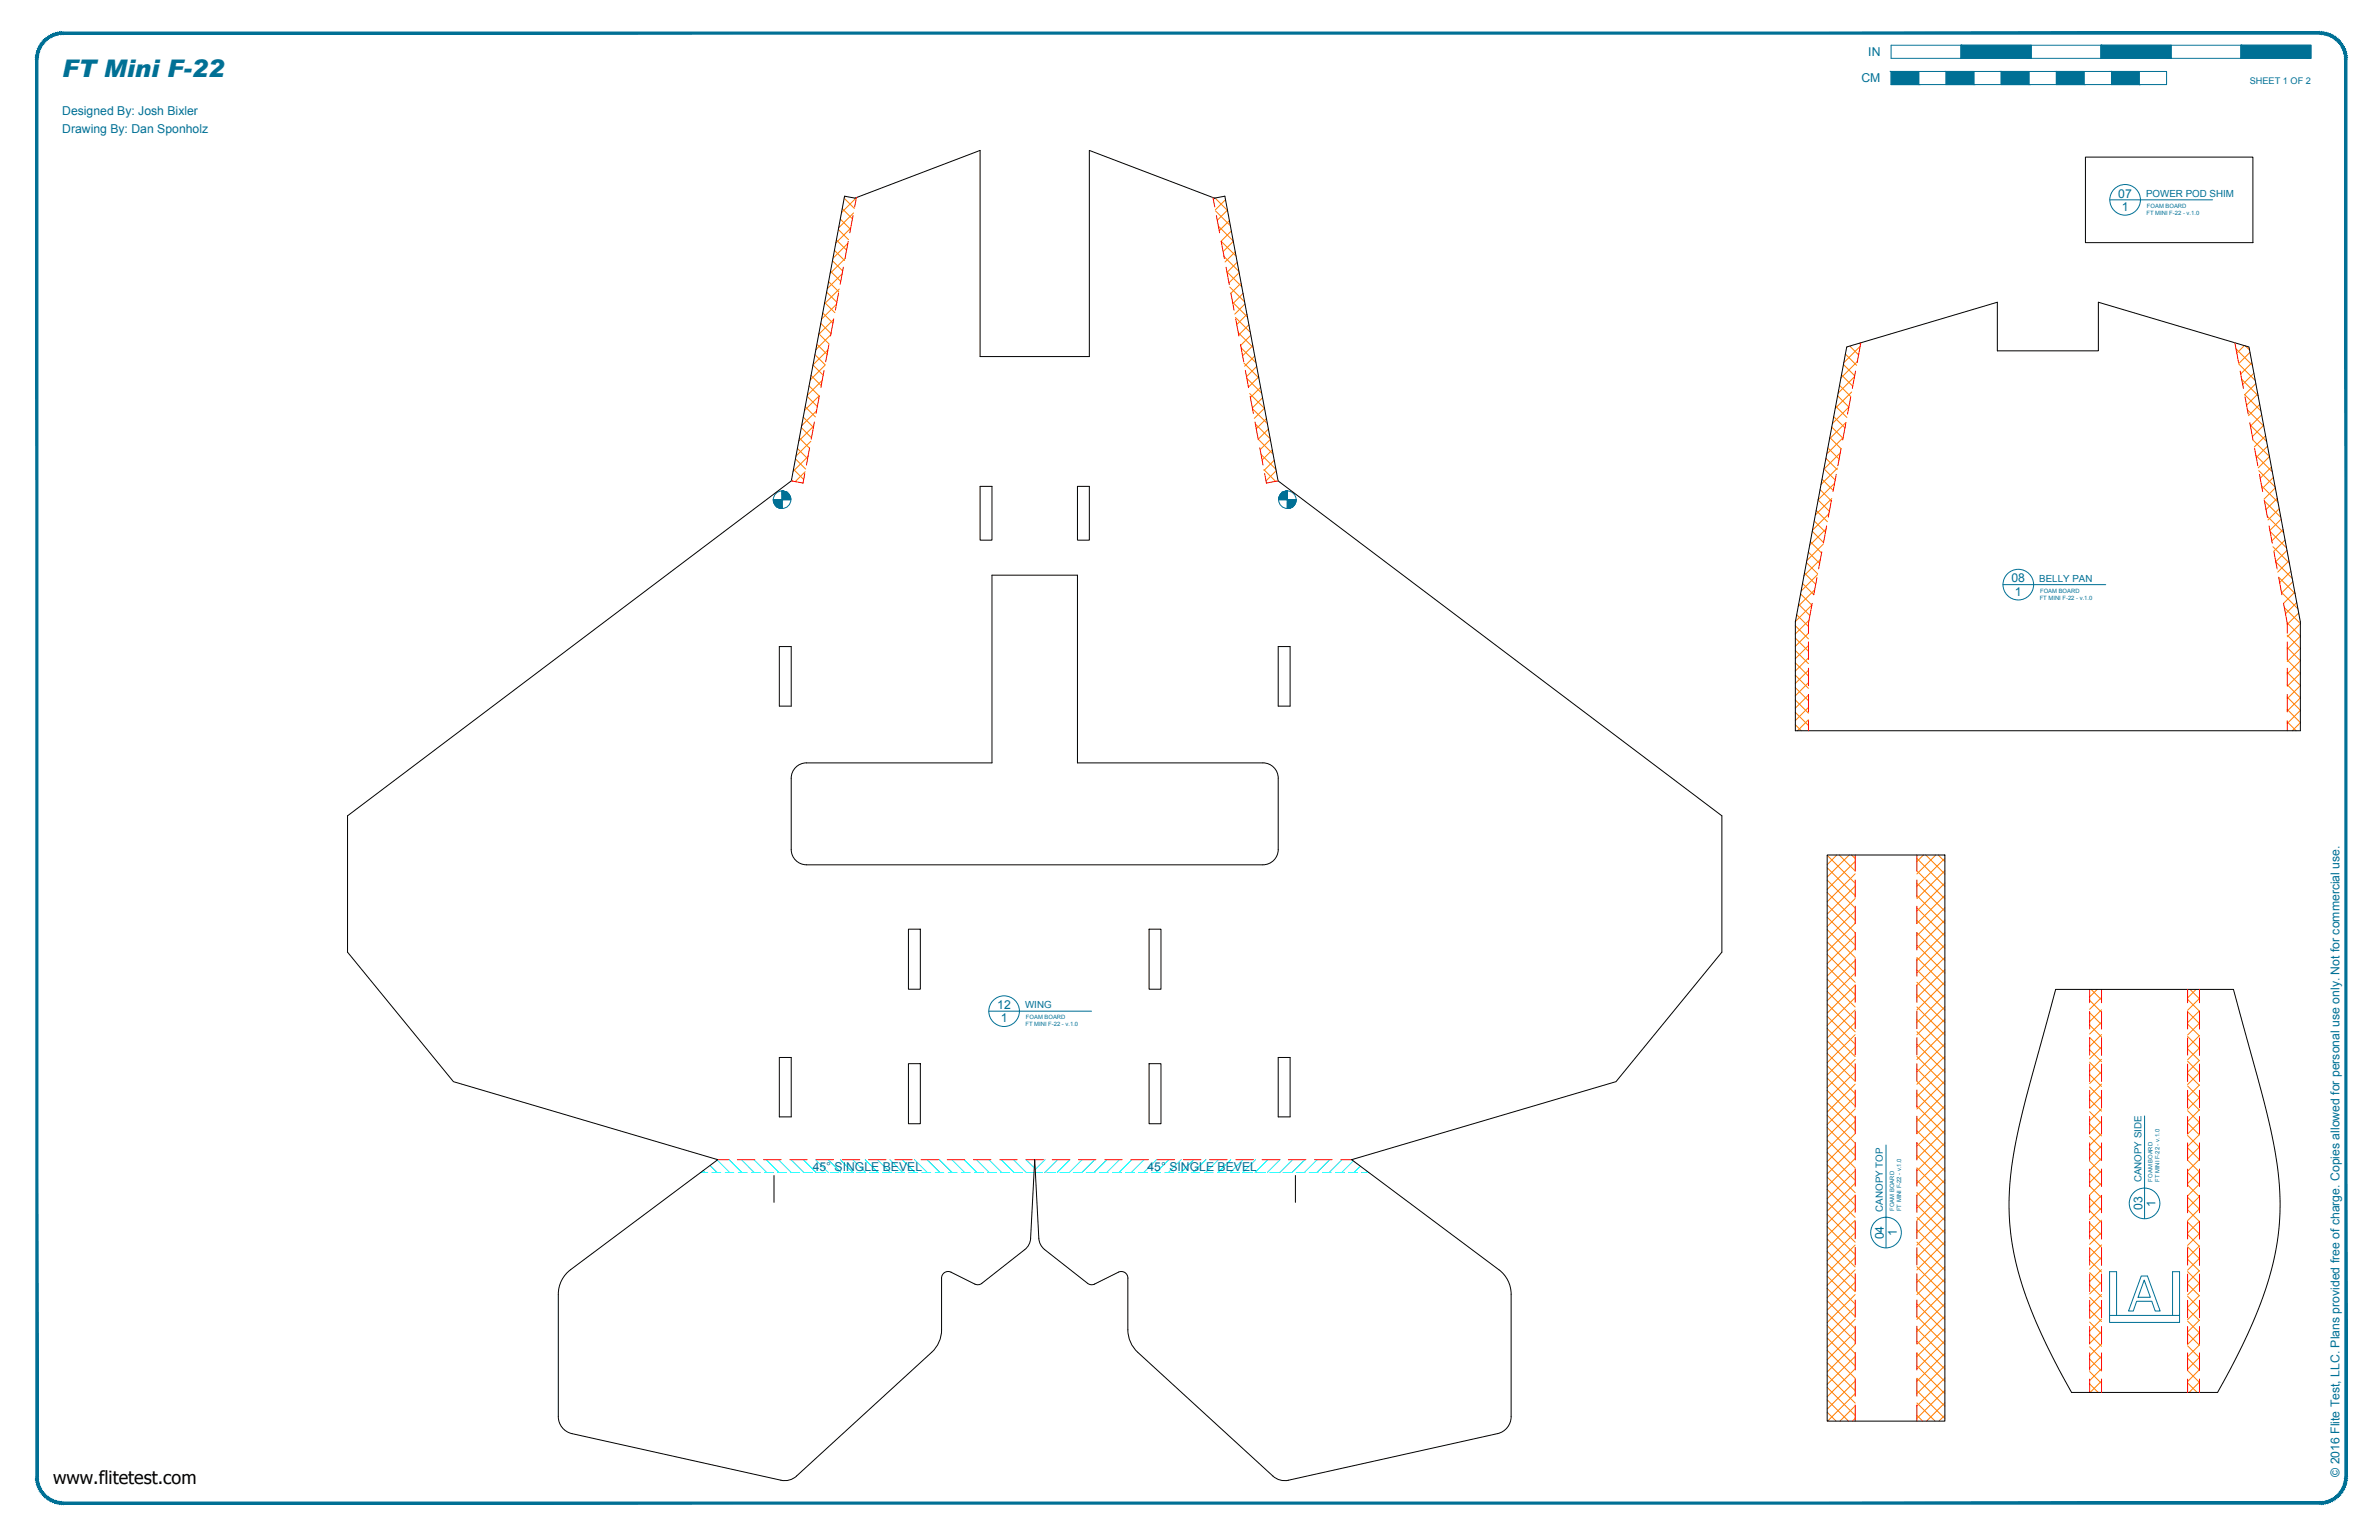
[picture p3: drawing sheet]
<svg xmlns="http://www.w3.org/2000/svg" width="864mm" height="559mm" viewBox="0 0 864 559" stroke-linecap="round" stroke-linejoin="round" font-family="sans-serif">
<defs><g id="words">
<text font-size="8.8" fill="#007095" x="22.6" y="28">FT Mini F-22</text>
<text font-size="6.6" x="19.3" y="538.4">www.flitetest.com</text>
<g font-size="4.4" fill="#007095">
<text x="678.2" y="20.4">IN</text>
<text x="675.7" y="29.9">CM</text>
<text x="22.6" y="41.8">Designed By: Josh Bixler</text>
<text x="22.6" y="48.2">Drawing By: Dan Sponholz</text>
<text x="769" y="71.7">07</text>
<text x="770.2" y="76.5">1</text>
<text x="730.2" y="211.4">08</text>
<text x="731.4" y="216.1">1</text>
<text x="362" y="366.1">12</text>
<text x="363.3" y="370.9">1</text>
<text x="295" y="424.8">45° SINGLE BEVEL</text>
<text x="416.6" y="424.8">45° SINGLE BEVEL</text>
<text x="782.5" y="437.9" transform="rotate(-90 782.5 437.9)">1</text>
<text x="777.7" y="439.1" transform="rotate(-90 777.7 439.1)">03</text>
<text x="683.8" y="449.7" transform="rotate(-90 683.8 449.7)">04</text>
<text x="688.6" y="448.5" transform="rotate(-90 688.6 448.5)">1</text>
<text x="849.3" y="535.9" transform="rotate(-90 849.3 535.9)">© 2016 Flite Test, LLC. Plans provided free of charge. Copies allowed for personal use only. Not for commercial use.</text>
</g>
<g font-size="3.5" fill="#007095">
<text x="779.1" y="71.4">POWER POD SHIM</text>
<text x="740.3" y="211">BELLY PAN</text>
<text x="372.1" y="365.8">WING</text>
<text x="777.4" y="429.1" transform="rotate(-90 777.4 429.1)">CANOPY SIDE</text>
<text x="683.5" y="439.6" transform="rotate(-90 683.5 439.6)">CANOPY TOP</text>
</g>
<text font-size="3.3" fill="#007095" x="816.7" y="30.4">SHEET 1 OF 2</text>
<g font-size="2.1" fill="#007095">
<text x="779.2" y="78">FT MINI F-22 - v.1.0</text>
<text x="779.4" y="75.5">FOAM BOARD</text>
<text x="740.6" y="215.1">FOAM BOARD</text>
<text x="740.4" y="217.6">FT MINI F-22 - v.1.0</text>
<text x="372.4" y="369.8">FOAM BOARD</text>
<text x="372.3" y="372.4">FT MINI F-22 - v.1.0</text>
<text x="781.4" y="428.7" transform="rotate(-90 781.4 428.7)">FOAM BOARD</text>
<text x="784" y="428.9" transform="rotate(-90 784 428.9)">FT MINI F-22 - v.1.0</text>
<text x="687.6" y="439.3" transform="rotate(-90 687.6 439.3)">FOAM BOARD</text>
<text x="690.1" y="439.5" transform="rotate(-90 690.1 439.5)">FT MINI F-22 - v.1.0</text>
</g>
</g></defs>
<!-- layer: 06 CAVITY -->
<g fill="none" stroke="#ff7f00" stroke-width=".36">
<path d="M305 79.5l3.7 3.7M305.7 75.7l3.7 3.7M306.4 71.9l3.7 3.7M306.9 71.3l-.4 .3M309.8 77.3l-5.4 5.4M310.7 71.7l.2 .2M310.9 71.7l-5.4 5.5M441 71.9l-.5 .5M441.1 71.9l4.5 4.5M441.2 76.5l5.4 5.4M444.9 72.5l-3.7 3.7M445.6 76.2l-3.7 3.7"/>
<path d="M301.5 98.4l3.7 3.7M302.2 94.6l3.7 3.7M302.9 90.9l3.7 3.6M303.6 87.1l3.7 3.7M304.3 83.3l3.7 3.7M305.7 99.4l-5.4 5.4M306.7 93.8l-5.4 5.4M307.8 88.3l-5.4 5.4M308.8 82.8l-5.4 5.4M442.3 82l5.4 5.4M443.3 87.6l5.4 5.4M444.3 93.1l5.4 5.4"/>
<path d="M445.4 98.6l5.4 5.4M446.3 80l-3.7 3.7M447 83.8l-3.7 3.7M447.7 87.6l-3.7 3.7M448.4 91.4l-3.7 3.7M449.1 95.1l-3.7 3.8M449.8 98.9l-3.7 3.7M297.9 117.3l3.8 3.7M298.7 113.5l3.7 3.7M299.4 109.8l3.7 3.7M300.1 106l3.7 3.7M300.8 102.2l3.7 3.7"/>
<path d="M302.6 115.9l-5.4 5.4M303.6 110.4l-5.4 5.4M304.7 104.9l-5.4 5.4M446.4 104.1l5.4 5.4M447.4 109.6l5.4 5.5M448.5 115.2l5.4 5.4M450.5 102.7l-3.7 3.7M451.2 106.5l-3.7 3.7M451.9 110.3l-3.7 3.7M452.7 114.1l-3.7 3.7M453.4 117.8l-3.7 3.7M294.4 136.2l3.7 3.7"/>
<path d="M295.1 132.5l3.7 3.7M295.8 128.7l3.7 3.7M296.5 124.9l3.7 3.7M297.3 121.1l3.6 3.7M298.5 138l-5.4 5.4M299.5 132.5l-5.4 5.4M300.5 127l-5.4 5.4M301.6 121.5l-5.4 5.4M449.5 120.7l5.4 5.4M450.5 126.2l5.4 5.4M451.6 131.7l5.4 5.5M452.6 137.3l5.4 5.4"/>
<path d="M454.1 121.6l-3.7 3.7M454.8 125.4l-3.7 3.7M455.5 129.2l-3.7 3.7M456.2 133l-3.7 3.7M456.9 136.8l-3.7 3.7M667.8 139.8l4.1 4.1M668.5 136l4.1 4.1M669.2 132.3l4.1 4M669.9 128.5l4.1 4.1M670.6 125.8l-.3 .3M671.5 125.6l3.2 3.2M673.2 136.7l-6 6"/>
<path d="M674.2 131.2l-5.9 6M674.9 124.5l.5 .5M675.3 125.7l-6 5.9M811.7 126.6l6 5.9M812.7 132.1l6 6M813.8 137.6l5.9 6M814.7 125.4l-2.7 2.7M815.1 125.5l1.5 1.5M816.8 127.9l-4.1 4M817.5 131.6l-4.1 4.1M818.2 135.4l-4.1 4.1M818.9 139.2l-4.1 4.1"/>
<path d="M290.2 158.9l3.7 3.7M290.9 155.1l3.7 3.7M291.6 151.4l3.7 3.7M292.3 147.6l3.7 3.7M293 143.8l3.7 3.7M293.7 140l3.7 3.7M295.4 154.6l-5.4 5.4M296.4 149.1l-5.4 5.4M297.4 143.6l-5.4 5.4M453.6 142.8l5.4 5.4M454.7 148.3l5.4 5.4M455.7 153.8l5.4 5.4"/>
<path d="M457.6 140.5l-3.7 3.7M458.3 144.3l-3.7 3.7M459 148.1l-3.7 3.7M459.7 151.9l-3.7 3.7M460.4 155.7l-3.7 3.7 5.4 5.4M461.1 159.5l-3.6 3.7M664.2 158.7l4.1 4.1M664.9 155l4.1 4M665.6 151.2l4.1 4.1M666.4 147.4l4 4.1M667.1 143.6l4 4.1M669.1 158.8l-6 6"/>
<path d="M670.1 153.3l-6 5.9M671.1 147.8l-5.9 5.9M672.2 142.2l-6 6M814.8 143.2l5.9 5.9M815.8 148.7l6 5.9M816.8 154.2l6 6M817.9 159.7l5.9 6-4 4.1M819.6 143l-4.1 4.1M820.3 146.8l-4.1 4M821 150.5l-4.1 4.1M821.7 154.3l-4.1 4.1M822.4 158.1l-4.1 4.1"/>
<path d="M287.3 174.1l.6 .5M288 170.3l3.7 3.7M288.8 166.5l3.7 3.7M289.5 162.7l3.7 3.7M292.3 171.2l-3.6 3.6M293.3 165.7l-5.4 5.4M294.3 160.1l-5.4 5.4M457.8 164.9l5.4 5.4M458.8 170.4l4.2 4.3M461.9 163.2l-3.7 3.7M462.6 167l-3.7 3.7M463.3 170.8l-3.7 3.7"/>
<path d="M660.7 177.7l4.1 4M661.4 173.9l4.1 4.1M662.1 170.1l4.1 4.1M662.8 166.3l4.1 4.1M663.5 162.5l4.1 4.1M666 175.4l-6 5.9M667 169.8l-6 6M668 164.3l-5.9 6M818.9 165.2l6 6M820 170.8l5.9 5.9M821 176.3l5.9 5.9M823.1 161.9l-4 4.1"/>
<path d="M824.5 169.5l-4 4M825.3 173.2l-4.1 4.1M826 177l-4.1 4.1M657.2 196.6l4.1 4.1M657.9 192.8l4.1 4.1M658.6 189l4.1 4.1M659.3 185.2l4.1 4.1M660 181.4l4.1 4.1M661.8 197.5l-5.9 5.9M662.9 191.9l-6 6M663.9 186.4l-5.9 6M664.9 180.9l-5.9 6"/>
<path d="M822 181.8l6 6M823 187.3l6 6M824.1 192.9l5.9 5.9M825.1 198.4l6 5.9M826.7 180.8l-4.1 4.1M827.4 184.6l-4.1 4.1M828.1 188.4l-4.1 4.1M828.8 192.2l-4.1 4M829.5 195.9l-4.1 4.1M830.2 199.7l-4.1 4.1M652.9 219.3l4.1 4.1M653.6 215.5l4.1 4.1"/>
<path d="M654.3 211.7l4.1 4.1M655 207.9l4.1 4.1M655.8 204.1l4 4.1M656.5 200.4l4 4M657.7 219.5l-5.9 6M658.8 214l-6 6M659.8 208.5l-6 6M660.8 203l-5.9 5.9M826.1 203.9l6 6M827.2 209.4l5.9 6M828.2 214.9l6 6M830.9 203.5l-4.1 4.1"/>
<path d="M831.6 207.3l-4.1 4.1M832.3 211.1l-4.1 4.1M833 214.9l-4.1 4M833.7 218.6l-4 4.1M651.7 236l4.8 4.8M651.7 231.5l4.8 4.8M651.7 227.1l4.8 4.7M652.2 223.1l4.3 4.2M656.5 229.8l-4.8 4.7M656.5 234.2l-4.8 4.8M656.5 238.7l-4.8 4.8M656.7 225.1l-5 4.9"/>
<path d="M829.2 220.5l5.9 5.8M830.3 226l4.8 4.8-4.8 4.8M830.3 235l4.8 4.8-4.8 4.8M830.3 239.5l4.8 4.7M830.3 230.5l4.8 4.8M834.4 222.4l-4.1 4.2M835.1 226.3l-4.8 4.8M835.1 235.3l-4.8 4.8M651.7 258.5l4.8 4.8M651.7 254l4.8 4.8M651.7 249.5l4.8 4.8M651.7 245l4.8 4.8"/>
<path d="M651.7 240.5l4.8 4.8M656.5 243.2l-4.8 4.8M656.5 247.7l-4.8 4.8M656.5 252.2l-4.8 4.8M656.5 256.7l-4.8 4.8M830.3 244l4.8 4.8-4.8 4.7M830.3 252.9l4.8 4.9-4.8 4.7M830.3 257.4l4.8 4.8M830.3 248.5l4.8 4.7M835.1 244.3l-4.8 4.7M835.1 253.3l-4.8 4.7M651.7 263l2.2 2.2"/>
<path d="M656.5 261.2l-4 4M830.3 261.9l3.2 3.3M835.1 262.2l-3 3M663.3 319.3l10.1 10.2M663.3 314.9l10.1 10.1M663.3 310.4l10.1 10.1M666.8 310.2l-3.5 3.6M667.7 310.2l5.7 5.8M671.3 310.2l-8 8M672.1 310.2l1.3 1.3M673.4 312.6l-10.1 10.1M673.4 317.1l-10.1 10.1"/>
<path d="M695.9 316l10.1 10.2M695.9 311.5l10.1 10.2M698.2 310.2l-2.3 2.4M699.1 310.2l6.9 7M702.7 310.2l-6.8 6.9M703.6 310.2l2.4 2.5M706 311.4l-10.1 10.2M706 315.9l-10.1 10.2M663.3 337.3l10.1 10.2M663.3 332.8l10.1 10.2M663.3 328.3l10.1 10.2M663.3 323.8l10.1 10.2"/>
<path d="M673.4 339.5l-10.1 10.2M673.4 321.6l-10.1 10.1M673.4 326l-10.1 10.2M673.4 330.5l-10.1 10.2M673.4 335l-10.1 10.2M695.9 338.4l10.1 10.2M695.9 334l10.1 10.1M695.9 329.5l10.1 10.1M695.9 325l10.1 10.1M695.9 320.5l10.1 10.1M706 320.4l-10.1 10.2M706 324.9l-10.1 10.2"/>
<path d="M706 329.4l-10.1 10.2M706 333.9l-10.1 10.2M706 338.4l-10.1 10.1M663.3 359.8l10.1 10.1M663.3 355.3l10.1 10.1M663.3 350.8l10.1 10.1M663.3 346.3l10.1 10.2M663.3 341.8l10.1 10.2M673.4 344l-10.1 10.2M673.4 348.5l-10.1 10.2M673.4 353l-10.1 10.1M673.4 357.5l-10.1 10.1"/>
<path d="M695.9 356.4l10.1 10.2M695.9 351.9l10.1 10.2M695.9 347.4l10.1 10.2M695.9 342.9l10.1 10.2M706 342.9l-10.1 10.1M706 347.4l-10.1 10.1M706 351.9l-10.1 10.1M706 356.3l-10.1 10.2M759.1 359l3.8 3.8M761.3 359l-2.7 2.7M795 359l3.4 3.4M797.2 359l-3.1 3.1"/>
<path d="M663.3 377.7l10.1 10.2M663.3 373.2l10.1 10.2M663.3 368.7l10.1 10.2M663.3 364.3l10.1 10.1M673.4 362l-10.1 10.1M673.4 366.5l-10.1 10.1M673.4 370.9l-10.1 10.2M673.4 375.4l-10.1 10.2M673.4 379.9l-10.1 10.2M695.9 378.8l10.1 10.2M695.9 374.4l10.1 10.1M695.9 369.9l10.1 10.1"/>
<path d="M695.9 365.4l10.1 10.1M695.9 360.9l10.1 10.1M706 360.8l-10.1 10.2M706 365.3l-10.1 10.2M706 369.8l-10.1 10.2M706 374.3l-10.1 10.2M706 378.8l-10.1 10.2M758.6 376.4l4.3 4.4M758.6 371.9l4.3 4.4M758.6 367.5l4.3 4.3M758.6 363l4.3 4.3M762.9 379.9l-4.3 4.3"/>
<path d="M762.9 375.4l-4.3 4.3M762.9 370.9l-4.3 4.3M762.9 366.4l-4.3 4.3M762.9 361.9l-4.3 4.3M794.1 376.1l4.3 4.3M794.1 371.6l4.3 4.3M794.1 367.1l4.3 4.3M794.1 362.6l4.3 4.3M798.4 375.8l-4.3 4.3M798.4 371.3l-4.3 4.3M798.4 366.8l-4.3 4.3M798.4 362.3l-4.3 4.3"/>
<path d="M663.3 395.7l10.1 10.1M663.3 391.2l10.1 10.1M663.3 386.7l10.1 10.2M663.3 382.2l10.1 10.2M673.4 384.4l-10.1 10.2M673.4 388.9l-10.1 10.2M673.4 393.4l-10.1 10.2M673.4 397.9l-10.1 10.1M695.9 396.8l10.1 10.2M695.9 392.3l10.1 10.2M695.9 387.8l10.1 10.2M695.9 383.3l10.1 10.2"/>
<path d="M706 383.3l-10.1 10.1M706 387.8l-10.1 10.1M706 392.3l-10.1 10.1M706 396.8l-10.1 10.1M758.6 398.9l4.3 4.3M758.6 394.4l4.3 4.3M758.6 389.9l4.3 4.3M758.6 385.4l4.3 4.3M758.6 380.9l4.3 4.3M762.9 397.8l-4.3 4.4M762.9 393.4l-4.3 4.3M762.9 388.9l-4.3 4.3"/>
<path d="M762.9 384.4l-4.3 4.3M794.1 398.5l4.3 4.3M794.1 394l4.3 4.4M794.1 389.6l4.3 4.3M794.1 385.1l4.3 4.3M794.1 380.6l4.3 4.3M798.4 398.2l-4.3 4.3M798.4 393.7l-4.3 4.3M798.4 389.2l-4.3 4.3M798.4 384.7l-4.3 4.3M798.4 380.2l-4.3 4.4M663.3 418.1l10.1 10.2"/>
<path d="M663.3 413.6l10.1 10.2M663.3 409.1l10.1 10.2M663.3 404.7l10.1 10.1M663.3 400.2l10.1 10.1M673.4 402.4l-10.1 10.1M673.4 406.9l-10.1 10.1M673.4 411.4l-10.1 10.1M673.4 415.9l-10.1 10.1M695.9 419.3l10.1 10.1M695.9 414.8l10.1 10.1M695.9 410.3l10.1 10.1M695.9 405.8l10.1 10.1"/>
<path d="M695.9 401.3l10.1 10.2M706 401.2l-10.1 10.2M706 405.7l-10.1 10.2M706 410.2l-10.1 10.2M706 414.7l-10.1 10.2M706 419.2l-10.1 10.2M758.6 416.8l4.3 4.4M758.6 412.4l4.3 4.3M758.6 407.9l4.3 4.3M758.6 403.4l4.3 4.3M762.9 415.8l-4.3 4.3M762.9 411.3l-4.3 4.3"/>
<path d="M762.9 406.8l-4.3 4.3M762.9 402.3l-4.3 4.3M794.1 416.5l4.3 4.3M794.1 412l4.3 4.3M794.1 407.5l4.3 4.3M794.1 403l4.3 4.3M798.4 416.2l-4.3 4.3M798.4 411.7l-4.3 4.3M798.4 407.2l-4.3 4.3M798.4 402.7l-4.3 4.3M663.3 427.1l10.1 10.2M663.3 422.6l10.1 10.2"/>
<path d="M663.3 436.1l10.1 10.1M663.3 431.6l10.1 10.2M673.4 420.3l-10.1 10.2M673.4 424.8l-10.1 10.2M673.4 429.3l-10.1 10.2M673.4 433.8l-10.1 10.2M673.4 438.3l-10.1 10.2M695.9 437.2l10.1 10.2M695.9 432.7l10.1 10.2M695.9 428.2l10.1 10.2M695.9 423.7l10.1 10.2M706 423.7l-10.1 10.2"/>
<path d="M706 428.2l-10.1 10.2M706 432.7l-10.1 10.1M706 437.2l-10.1 10.1M758.6 439.3l4.3 4.3M758.6 434.8l4.3 4.3M758.6 430.3l4.3 4.3M758.6 425.8l4.3 4.4M758.6 421.3l4.3 4.4M762.9 438.2l-4.3 4.4M762.9 433.8l-4.3 4.3M762.9 429.3l-4.3 4.3M762.9 424.8l-4.3 4.3"/>
<path d="M762.9 420.3l-4.3 4.3M794.1 438.9l4.3 4.4M794.1 434.4l4.3 4.4M794.1 430l4.3 4.3M794.1 425.5l4.3 4.3M794.1 421l4.3 4.3M798.4 438.6l-4.3 4.3M798.4 434.1l-4.3 4.3M798.4 429.6l-4.3 4.4M798.4 425.1l-4.3 4.4M798.4 420.6l-4.3 4.4M663.3 458.5l10.1 10.2"/>
<path d="M663.3 454l10.1 10.2M663.3 449.6l10.1 10.1M663.3 445.1l10.1 10.1M663.3 440.6l10.1 10.1M673.4 442.8l-10.1 10.1M673.4 447.3l-10.1 10.1M673.4 451.8l-10.1 10.1M673.4 456.3l-10.1 10.1M695.9 459.7l10.1 10.1M695.9 455.2l10.1 10.1M695.9 450.7l10.1 10.2M695.9 446.2l10.1 10.2"/>
<path d="M695.9 441.7l10.1 10.2M706 441.7l-10.1 10.1M706 446.2l-10.1 10.1M706 450.6l-10.1 10.2M706 455.1l-10.1 10.2M706 459.6l-10.1 10.2M758.6 457.3l4.3 4.3M758.6 452.8l4.3 4.3M758.6 448.3l4.3 4.3M758.6 443.8l4.3 4.3M762.9 456.2l-4.3 4.3M762.9 451.7l-4.3 4.3"/>
<path d="M762.9 447.2l-4.3 4.4M762.9 442.7l-4.3 4.4M794.1 456.9l4.3 4.3M794.1 452.4l4.3 4.3M794.1 447.9l4.3 4.3M794.1 443.4l4.3 4.4M798.4 456.6l-4.3 4.3M798.4 452.1l-4.3 4.3M798.4 447.6l-4.3 4.3M798.4 443.1l-4.3 4.3M663.3 476.5l10.1 10.2M663.3 472l10.1 10.2"/>
<path d="M663.3 467.5l10.1 10.2M663.3 463l10.1 10.2M673.4 460.7l-10.1 10.2M673.4 465.2l-10.1 10.2M673.4 469.7l-10.1 10.2M673.4 474.2l-10.1 10.2M673.4 478.7l-10.1 10.2M695.9 477.6l10.1 10.2M695.9 473.1l10.1 10.2M695.9 468.7l10.1 10.1M695.9 464.2l10.1 10.1M706 464.1l-10.1 10.2"/>
<path d="M706 468.6l-10.1 10.2M706 473.1l-10.1 10.1M706 477.6l-10.1 10.1M758.6 479.7l4.3 4.3M758.6 475.2l4.3 4.3M758.6 470.7l4.3 4.3M758.6 466.2l4.3 4.4M758.6 461.8l4.3 4.3M762.9 478.7l-4.3 4.3M762.9 474.2l-4.3 4.3M762.9 469.7l-4.3 4.3M762.9 465.2l-4.3 4.3"/>
<path d="M762.9 460.7l-4.3 4.3M794.1 479.4l4.3 4.3M794.1 474.9l4.3 4.3M794.1 470.4l4.3 4.3M794.1 465.9l4.3 4.3M794.1 461.4l4.3 4.3M798.4 465.6l-4.3 4.3M798.4 461.1l-4.3 4.3M798.4 479l-4.3 4.3M798.4 474.5l-4.3 4.3M798.4 470l-4.3 4.4M663.3 499l10.1 10.1"/>
<path d="M663.3 494.5l10.1 10.1M663.3 490l10.1 10.1M663.3 485.5l10.1 10.1M663.3 481l10.1 10.2M673.4 492.2l-10.1 10.1M673.4 483.2l-10.1 10.2M673.4 487.7l-10.1 10.2M673.4 496.7l-10.1 10.1M695.9 495.6l10.1 10.1M695.9 491.1l10.1 10.2M695.9 486.6l10.1 10.2M695.9 482.1l10.1 10.2"/>
<path d="M706 482.1l-10.1 10.1M706 486.6l-10.1 10.1M706 491l-10.1 10.2M706 495.5l-10.1 10.2M758.6 497.7l4.3 4.3M758.6 493.2l4.3 4.3M758.6 488.7l4.3 4.3M758.6 484.2l4.3 4.3M762.9 496.6l-4.3 4.3M762.9 492.1l-4.3 4.4M762.9 487.6l-4.3 4.4M762.9 483.2l-4.3 4.3"/>
<path d="M794.1 483.8l4.3 4.4M794.1 497.3l4.3 4.3M794.1 492.8l4.3 4.3M794.1 488.3l4.3 4.4M798.4 497l-4.3 4.3M798.4 492.5l-4.3 4.3M798.4 488l-4.3 4.3M798.4 483.5l-4.3 4.3M663.3 512.4l3.2 3.3M663.3 507.9l7.7 7.8M663.3 503.4l10.1 10.2M673.4 501.2l-10.1 10.1"/>
<path d="M673.4 505.7l-10 10M673.4 510.1l-5.5 5.6M673.4 514.6l-1 1.1M695.9 513.5l2.1 2.2M695.9 509.1l6.5 6.6M695.9 504.6l10.1 10.1M695.9 500.1l10.1 10.1M706 500l-10.1 10.2M706 504.5l-10.1 10.2M706 509l-6.6 6.7M706 513.5l-2.2 2.2M758.6 502.2l3 3.1"/>
<path d="M762.9 501.1l-4.2 4.2M794.1 501.8l3.5 3.5M798.4 501.5l-3.7 3.8"/>
</g>
<!-- layer: 01 CUT -->
<g fill="none" stroke="#000" stroke-width=".36">
<path d="M757 57h60.8v31h-60.8zM670.4 125.9l54.7-16.2v17.6h36.6v-17.6l54.7 16.2 18.7 99.8v39.5h-183.4v-39.5zM355.8 176.5h4.3v19.5h-4.3zM391.1 176.5h4.3v19.5h-4.3zM282.9 234.6h4.3v21.6h-4.3zM464 234.6h4.3v21.6h-4.3zM287.2 282.4v25.8M287.2 282.4a5.5 5.5 0 0 1 5.6-5.6h67.3v-68.1h31v68.1h67.4a5.6 5.6 0 0 1 5.5 5.6M464 282.4v25.8M287.2 308.2a5.6 5.6 0 0 0 5.6 5.6h165.7a5.6 5.6 0 0 0 5.5-5.6M663.3 310.2h42.7v205.5h-42.7zM329.8 337.2h4.3v21.7h-4.3z"/>
<path d="M417.1 337.2h4.3v21.7h-4.3zM746.2 359h64.6l7.5 27.6a226.3 226.3 0 0 1 9 42 98.3 98.3 0 0 1-8.5 48.9l-6 13-7.8 14.8h-53a188.4 188.4 0 0 1-19.6-44.7 96.8 96.8 0 0 1-.7-46.2l3.8-16.3zM282.9 383.7h4.3v21.6h-4.3zM329.8 386h4.3v21.8h-4.3zM417.1 386h4.3v21.8h-4.3zM464 383.7h4.3v21.6h-4.3zM281 426.5v9.8M470.2 426.5v9.8M374.1 449.3l1.5-28.5 1.5 28.5 .5 2 1.6 2.1 15.6 12.3 1.3 .5 1.3-.3M374.1 449.3l-.4 2-1.2 1.7-16.5 12.9-1.3 .3-.8-.3-8.7-4.3a2.39 2.39 0 0 0-3.4 2.2v18.7a11.1 11.1 0 0 1-3.6 8.2M409.4 463.8v18.7a11.2 11.2 0 0 0 3.6 8.2l49.1 44.9a6.3 6.3 0 0 0 5.6 1.5l75.9-16.9a6.4 6.4 0 0 0 5-6.2M409.4 463.8a2.39 2.39 0 0 0-3.4-2.2l-8.6 4.3"/>
<path d="M548.6 469.6v44.4M548.6 469.6a11.1 11.1 0 0 0-4.5-8.9l-53.4-39.9 95.9-28.3 38.5-47v-49.5l-161.1-121.5-19.4-103.3-3.7 .7-45.5-17.3v74.8h-39.6v-74.8l-45.4 17.3-3.8-.7-19.3 103.3-161.1 121.5v49.5l38.4 47 96 28.3-53.5 39.9a11.1 11.1 0 0 0-4.4 8.9v44.4a6.4 6.4 0 0 0 4.9 6.2l75.9 16.9a6.3 6.3 0 0 0 5.7-1.5l49-44.9"/>
</g>
<!-- layer: 02 SCORE -->
<g fill="none" stroke="#f00" stroke-width=".36">
<path d="M309.7 78.2l-1.2 6.3M310.9 71.7l-.7 3.4M440.3 71.7l.7 3.4M441.6 78.2l1.1 6.3M306.2 97l-1.2 6.2M307.9 87.6l-1.2 6.2M443.3 87.6l1.2 6.2M445.1 97l1.1 6.2M302.6 115.7l-1.1 6.2M304.4 106.3l-1.2 6.3M446.8 106.3l1.2 6.3M448.6 115.7l1.1 6.2"/>
<path d="M299.1 134.4l-1.1 6.3M300.9 125l-1.2 6.3M450.3 125l1.2 6.3M452.1 134.4l1.1 6.3M673.6 134.7l-1.2 6.2M675.5 124.4l-1.3 7.1M811.3 124.4l1.3 7.1M813.2 134.7l1.2 6.2M295.6 153.1l-1.1 6.3M297.4 143.8l-1.2 6.2M453.8 143.8l1.2 6.2M455.6 153.1l1.1 6.3"/>
<path d="M670.1 153.4l-1.2 6.2M671.8 144l-1.1 6.3M815 144l1.1 6.3M816.7 153.4l1.2 6.2M292.1 171.9l-.6 3.4-4.2-.8M293.9 162.5l-1.2 6.2M457.3 162.5l1.2 6.2M459.1 171.9l.6 3.4 4.3-.8M666.6 172.1l-1.2 6.3M668.3 162.8l-1.1 6.2M818.4 162.8l1.2 6.2M820.2 172.1l1.2 6.3"/>
<path d="M663.1 190.8l-1.2 6.3M664.8 181.5l-1.1 6.2M822 181.5l1.1 6.2M823.7 190.8l1.2 6.3M657.8 218.9l-1.3 7.2v3.7M659.6 209.6l-1.2 6.2M661.3 200.2l-1.1 6.3M825.5 200.2l1.1 6.3M827.2 209.6l1.2 6.2M828.9 218.9l1.4 7.2v3.7M656.5 232.9v6.4M830.3 232.9v6.4"/>
<path d="M656.5 242.5v6.3M656.5 252v6.3M830.3 242.5v6.3M830.3 252v6.3M656.5 261.5v3.7M830.3 261.5v3.7M673.4 310.2v5.9M673.4 319.3v6.3M695.9 310.2v5.9M695.9 319.3v6.3M673.4 328.8v6.4M673.4 338.3v6.4"/>
<path d="M695.9 328.8v6.4M695.9 338.3v6.4M673.4 347.9v6.3M673.4 357.4v6.3M695.9 347.9v6.3M695.9 357.4v6.3M758.6 359v4.9M762.9 359v4.9M794.1 359v4.9M798.4 359v4.9M673.4 366.9v6.4M673.4 376.4v6.4"/>
<path d="M695.9 366.9v6.4M695.9 376.4v6.4M758.6 367v6.4M758.6 376.6v6.3M762.9 367v6.4M762.9 376.6v6.3M794.1 367v6.4M794.1 376.6v6.3M798.4 367v6.4M798.4 376.6v6.3M673.4 386v6.3M673.4 395.5v6.3"/>
<path d="M695.9 386v6.3M695.9 395.5v6.3M758.6 386.1v6.3M758.6 395.6v6.4M762.9 386.1v6.3M762.9 395.6v6.4M794.1 386.1v6.3M794.1 395.6v6.4M798.4 386.1v6.3M798.4 395.6v6.4M673.4 405v6.4M673.4 414.5v6.4"/>
<path d="M695.9 405v6.4M695.9 414.5v6.4M758.6 405.1v6.4M758.6 414.7v6.3M762.9 405.1v6.4M762.9 414.7v6.3M794.1 405.1v6.4M794.1 414.7v6.3M798.4 405.1v6.4M798.4 414.7v6.3M260.6 420.8h3.9M267.7 420.8h6.3"/>
<path d="M277.2 420.8h6.3M286.7 420.8h6.4M296.2 420.8h6.4M305.8 420.8h6.3M315.3 420.8h6.3M324.8 420.8h6.4M334.3 420.8h6.4M343.9 420.8h6.3M353.4 420.8h6.3M362.9 420.8h6.4M372.4 420.8h6.4M382 420.8h6.3"/>
<path d="M391.5 420.8h6.3M401 420.8h6.4M410.5 420.8h6.4M420.1 420.8h6.3M429.6 420.8h6.3M439.1 420.8h6.4M448.6 420.8h6.4M458.2 420.8h6.3M467.7 420.8h6.3M477.2 420.8h6.4M486.7 420.8h4M673.4 424.1v6.3"/>
<path d="M673.4 433.6v6.3M695.9 424.1v6.3M695.9 433.6v6.3M758.6 424.2v6.3M758.6 433.7v6.4M762.9 424.2v6.3M762.9 433.7v6.4M794.1 424.2v6.3M794.1 433.7v6.4M798.4 424.2v6.3M798.4 433.7v6.4M673.4 443.1v6.4"/>
<path d="M673.4 452.6v6.4M695.9 443.1v6.4M695.9 452.6v6.4M758.6 443.2v6.4M758.6 452.8v6.3M762.9 443.2v6.4M762.9 452.8v6.3M794.1 443.2v6.4M794.1 452.8v6.3M798.4 443.2v6.4M798.4 452.8v6.3M673.4 462.2v6.3"/>
<path d="M673.4 471.7v6.3M695.9 462.2v6.3M695.9 471.7v6.3M758.6 462.3v6.3M758.6 471.8v6.4M762.9 462.3v6.3M762.9 471.8v6.4M794.1 462.3v6.3M794.1 471.8v6.4M798.4 462.3v6.3M798.4 471.8v6.4M673.4 481.2v6.4"/>
<path d="M673.4 490.7v6.4M695.9 481.2v6.4M695.9 490.7v6.4M758.6 481.3v6.4M758.6 490.9v6.3M762.9 481.3v6.4M762.9 490.9v6.3M794.1 481.3v6.4M794.1 490.9v6.3M798.4 481.3v6.4M798.4 490.9v6.3M673.4 500.3v6.3"/>
<path d="M673.4 509.8v5.9M695.9 500.3v6.3M695.9 509.8v5.9M758.6 500.4v4.9M762.9 500.4v4.9M794.1 500.4v4.9M798.4 500.4v4.9"/>
</g>
<!-- layer: 23 NOTES -->
<g fill="none" stroke="#007095" stroke-width=".36">
<path d="M765.9 72.5h37.3M283.9 178.2v6.3M467.3 178.2v6.3M280.7 181.3h6.4M464.1 181.3h6.4M727.1 212.1h37.3M358.9 366.9h37.3M684.6 415.5v37.3M778.5 404.9v37.3M765.8 477.3h25.4M768.3 477.3v-15.9h-2.5v18.5h25.4v-18.5h-2.5v15.9M777.3 463h2.2l4.7 12.7h-1.8l-1.3-3.5h-5.5l-1.2 3.5h-1.7z"/>
<path d="M778.4 464.5l2.2 6.2h-4.5z"/>
<circle cx="771.4" cy="72.5" r="5.6"/>
<circle cx="283.9" cy="181.3" r="3.2"/>
<circle cx="467.3" cy="181.3" r="3.2"/>
<circle cx="732.7" cy="212.1" r="5.6"/>
<circle cx="364.5" cy="366.9" r="5.6"/>
<circle cx="778.5" cy="436.7" r="5.6"/>
<circle cx="684.6" cy="447.2" r="5.6"/>
</g>
<!-- layer: 04 BEVEL -->
<g fill="none" stroke="#0ff" stroke-width=".36">
<path d="M254.3 425.5h2.6M255.2 424.8l.6 .7M257.8 422.9l2.5 2.6M258.5 425.5h3.2M260.3 421l4.5 4.5M263.2 425.5h3.2M264.7 420.8l4.6 4.7M268 425.5h3.2M269.2 420.8l4.6 4.7M272.8 425.5h3.1M273.6 420.8l4.7 4.7M277.5 425.5h3.2"/>
<path d="M278.1 420.8l4.7 4.7M282.3 425.5h3.2M282.6 420.8l4.7 4.7M287.1 425.5h3.1M287.1 420.8l4.7 4.7M291.6 420.8l4.7 4.7M291.8 425.5h3.2M296.1 420.8l4.7 4.7M296.6 425.5h3.2M300.6 420.8l4.6 4.7M301.3 425.5h3.2M305.1 420.8l4.6 4.7"/>
<path d="M306.1 425.5h3.2M309.6 420.8l4.6 4.7M310.9 425.5h3.1M314 420.8l4.7 4.7M315.6 425.5h3.2M318.5 420.8l4.7 4.7M320.4 425.5h3.2M323 420.8l4.7 4.7M325.2 425.5h3.1M327.5 420.8l4.7 4.7M329.9 425.5h3.2M332 420.8l4.7 4.7"/>
<path d="M334.7 425.5h3.2M336.5 420.8l4.7 4.7M339.4 425.5h3.2M341 420.8l4.6 4.7M344.2 425.5h3.2M345.5 420.8l4.6 4.7M349 425.5h3.1M350 420.8l4.6 4.7M353.7 425.5h3.2M354.5 420.8l4.6 4.7M358.5 425.5h3.2M359 420.8l4.6 4.7"/>
<path d="M363.3 425.5h3.1M363.4 420.8l4.7 4.7M367.9 420.8l4.7 4.7M368 425.5h3.2M372.4 420.8l3.1 3M372.8 425.5h2.6M375.9 425.5h2.5M379.4 420.8l-3.6 3.6M380 425.5h3.2M383.9 420.8l-4.6 4.7M384.8 425.5h3.2M388.4 420.8l-4.7 4.7"/>
<path d="M392.9 420.8l-4.7 4.7M394.3 425.5h3.2M397.4 420.8l-4.7 4.7h-3.2M399.1 425.5h3.1M401.9 420.8l-4.7 4.7M403.8 425.5h3.2M406.4 420.8l-4.7 4.7M408.6 425.5h3.2M410.9 420.8l-4.7 4.7M413.4 425.5h3.1M415.3 420.8l-4.6 4.7M418.1 425.5h3.2"/>
<path d="M419.8 420.8l-4.6 4.7M422.9 425.5h3.2M424.3 420.8l-4.6 4.7M427.6 425.5h3.2M428.8 420.8l-4.7 4.7M432.4 425.5h3.2M433.3 420.8l-4.7 4.7M437.2 425.5h3.1M437.8 420.8l-4.7 4.7M441.9 425.5h3.2M442.3 420.8l-4.7 4.7M446.7 425.5h3.2"/>
<path d="M446.8 420.8l-4.7 4.7M451.3 420.8l-4.7 4.7M451.5 425.5h3.1M455.7 420.8l-4.6 4.7M456.2 425.5h3.2M460.2 420.8l-4.6 4.7M461 425.5h3.2M464.7 420.8l-4.6 4.7M465.7 425.5h3.2M469.2 420.8l-4.6 4.7M470.5 425.5h3.2M473.7 420.8l-4.7 4.7"/>
<path d="M475.3 425.5h3.1M478.2 420.8l-4.7 4.7M480 425.5h3.2M482.7 420.8l-4.7 4.7M484.8 425.5h3.2M487.2 420.8l-4.7 4.7M489.6 425.5h3.1M491.2 421.2l-4.2 4.3M493.8 423.1l-2.3 2.4M494.3 425.5h2.6M496.4 425.1l-.4 .4"/>
</g>
<!-- layer: 23 NOTES -->
<g fill="#007095" stroke="#007095" stroke-width=".36">
<path d="M467 178.2h.3z"/>
<path d="M467.3 184.4h.7z"/>
<path d="M283.9 178.2h.3z"/>
<path d="M283.2 184.4h.7z"/>
<path d="M467 178.2h.3zM466.6 178.2h.7z"/>
<path d="M466.6 178.2l.7 .1zM466.3 178.3h1z"/>
<path d="M466.3 178.3l1 .2zM465.9 178.5h1.4z"/>
<path d="M465.9 178.5l1.4 .1zM465.6 178.6h1.7z"/>
<path d="M465.6 178.6l1.7 .3v-.3zM465.3 178.9l.3-.3 1.7 .3z"/>
<path d="M465.3 178.9l2 .2v-.2zM465.1 179.1l.2-.2 2 .2z"/>
<path d="M465.1 179.1l2.2 .2v-.2zM465.1 179.1l2.2 .2h-2.5z"/>
<path d="M464.8 179.3l2.5 .3v-.3zM464.8 179.3l2.5 .3h-2.7z"/>
<path d="M464.6 179.6l2.7 .4v-.4zM464.6 179.6l2.7 .4h-2.8z"/>
<path d="M464.5 180l2.8 .3v-.3zM464.5 180l2.8 .3h-3z"/>
<path d="M464.3 180.3l3 .3v-.3zM464.3 180.3l3 .3h-3.1z"/>
<path d="M464.2 180.6l3.1 .4v-.4zM464.2 180.6l3.1 .4h-3.1z"/>
<path d="M464.2 181l3.1 .3v-.3zM464.2 181l3.1 .3h-3.2z"/>
<path d="M467.3 181.3l3.2 .4v-.4zM467.3 181.3l3.2 .4h-3.2z"/>
<path d="M467.3 181.7l3.1 .3 .1-.3zM467.3 181.7l3.1 .3h-3.1z"/>
<path d="M467.3 182l3 .4 .1-.4zM467.3 182l3 .4h-3z"/>
<path d="M467.3 182.4l2.9 .3 .1-.3zM467.3 182.4l2.9 .3h-2.9z"/>
<path d="M467.3 182.7l2.7 .3 .2-.3zM467.3 182.7l2.7 .3h-2.7z"/>
<path d="M467.3 183l2.5 .3 .2-.3zM467.3 183l2.5 .3h-2.5z"/>
<path d="M467.3 183.3l2.3 .3 .2-.3zM467.3 183.3l2.3 .3h-2.3z"/>
<path d="M467.3 183.6l2 .2 .3-.2zM467.3 183.6l2 .2h-2z"/>
<path d="M467.3 183.8l1.7 .2 .3-.2zM467.3 183.8l1.7 .2h-1.7z"/>
<path d="M467.3 184h1.7zM467.3 184l1.4 .2z"/>
<path d="M467.3 184.2h1.4zM467.3 184.2l1.1 .1z"/>
<path d="M467.3 184.3h1.1zM467.3 184.3l.7 .1z"/>
<path d="M467.3 184.4l.4 .1zM467.3 184.5h.4z"/>
<path d="M283.9 178.2h.3zM283.9 178.2h.7z"/>
<path d="M283.9 178.2h.7zM283.9 178.3h1z"/>
<path d="M283.9 178.3h1zM283.9 178.5h1.4z"/>
<path d="M283.9 178.5h1.4zM283.9 178.6h1.7z"/>
<path d="M283.9 178.6h1.7l-1.7 .3zM283.9 178.9h2l-.3-.3z"/>
<path d="M283.9 178.9h2l-2 .2zM283.9 179.1h2.2l-.2-.2z"/>
<path d="M283.9 179.1h2.2l-2.2 .2zM283.9 179.3h2.5l-.3-.2z"/>
<path d="M283.9 179.3h2.5l-2.5 .3zM283.9 179.6h2.7l-.2-.3z"/>
<path d="M283.9 179.6h2.7l-2.7 .4zM283.9 180h2.9l-.2-.4z"/>
<path d="M283.9 180h2.9l-2.9 .3zM283.9 180.3h3l-.1-.3z"/>
<path d="M283.9 180.3h3l-3 .3zM283.9 180.6h3.1l-.1-.3z"/>
<path d="M283.9 180.6h3.1l-3.1 .4zM283.9 181h3.1v-.4z"/>
<path d="M283.9 181h3.1l-3.1 .3zM283.9 181.3h3.2l-.1-.3z"/>
<path d="M280.7 181.3h3.2l-3.2 .4zM280.7 181.7h3.2v-.4z"/>
<path d="M280.7 181.7h3.2l-3.1 .3zM280.8 182h3.1v-.3z"/>
<path d="M280.8 182h3.1l-3 .4zM280.9 182.4h3v-.4z"/>
<path d="M280.9 182.4h3l-2.9 .3zM281 182.7h2.9v-.3z"/>
<path d="M281 182.7h2.9l-2.7 .3zM281.2 183h2.7v-.3z"/>
<path d="M281.2 183h2.7l-2.5 .3zM281.4 183.3h2.5v-.3z"/>
<path d="M281.4 183.3h2.5l-2.2 .3zM281.7 183.6h2.2v-.3z"/>
<path d="M281.7 183.6h2.2l-2 .2zM281.9 183.8h2v-.2z"/>
<path d="M281.9 183.8h2l-1.7 .2zM282.2 184h1.7v-.2z"/>
<path d="M282.2 184h1.7zM282.5 184.2l1.4-.2z"/>
<path d="M282.5 184.2h1.4zM282.8 184.3l1.1-.1z"/>
<path d="M282.8 184.3h1.1zM283.2 184.4l.7-.1z"/>
<path d="M283.5 184.5l.4-.1zM283.5 184.5h.4z"/>
</g>
<!-- layer: 21 FULL-SIZE -->
<path d="M686.5 16.4h25.4v4.8h-25.4zM711.9 16.4h25.4v4.8h-25.4zM737.3 16.4h25.4v4.8h-25.4zM762.7 16.4h25.4v4.8h-25.4zM788.1 16.4h25.4v4.8h-25.4zM813.5 16.4h25.4v4.8h-25.4zM686.5 25.9h10v4.8h10v-4.8h10v4.8h10v-4.8h10v4.8h10v-4.8h10v4.8h10v-4.8h10v4.8h10v-4.8h-10v4.8h-10v-4.8h-10v4.8h-10v-4.8h-10v4.8h-10v-4.8h-10v4.8h-10v-4.8h-10v4.8h-10z" fill="none" stroke="#007095" stroke-width=".36"/>
<g fill="#007095" stroke="#007095" stroke-width=".36">
<path d="M766.5 25.9l10 4.8v-4.8zM766.5 25.9l10 4.8h-10z"/>
<path d="M746.5 25.9l10 4.8v-4.8zM746.5 25.9l10 4.8h-10z"/>
<path d="M726.5 25.9l10 4.8v-4.8zM726.5 25.9l10 4.8h-10z"/>
<path d="M706.5 25.9l10 4.8v-4.8zM706.5 25.9l10 4.8h-10z"/>
<path d="M686.5 25.9l10 4.8v-4.8zM686.5 25.9l10 4.8h-10z"/>
<path d="M813.5 16.4l25.4 4.8v-4.8zM813.5 16.4l25.4 4.8h-25.4z"/>
<path d="M762.7 16.4l25.4 4.8v-4.8zM762.7 16.4l25.4 4.8h-25.4z"/>
<path d="M711.9 16.4l25.4 4.8v-4.8zM711.9 16.4l25.4 4.8h-25.4z"/>
<path d="M13 535.9h.8l-.8 .6zM13 536.5h.8v-.6zM13 536.5h.8l-.7 .7zM13.8 536.5l-.7 .7 .8-.1zM13.1 537.2l.8-.1-.7 .7zM13.9 537.1l-.7 .7 .8-.1zM13.2 537.8l.8-.1-.6 .7zM14 537.7l-.6 .7 .7-.2zM13.4 538.4l.7-.2-.6 .9zM14.1 538.2l-.6 .9 .8-.3zM13.5 539.1l.8-.3-.5 .9zM14.3 538.8l-.5 .9 .7-.3zM13.8 539.7l.7-.3-.5 .9zM14.5 539.4l-.5 .9 .7-.4zM14 540.3l.7-.4-.4 .9zM14.7 539.9l-.4 .9 .7-.3zM14.3 540.8l.7-.3-.3 .9zM15 540.5l-.3 .9 .6-.4zM14.7 541.4l.6-.4-.2 .9zM15.3 541l-.2 .9 .6-.5zM15.1 541.9l.6-.5-.2 1zM15.7 541.4l-.2 1 .6-.5zM15.5 542.4l.6-.5-.2 1zM16.1 541.9l-.2 1 .6-.6zM16.5 542.3l-.1 1-.5-.4zM16.5 542.3l-.1 1 .5-.6zM16.9 542.7v1l-.5-.4zM16.9 542.7v1l.5-.6zM17.4 543.1v1l-.5-.4zM17.4 543.1v1l.4-.6zM17.8 543.5l.2 1-.6-.4zM17.8 543.5l.2 1 .3-.7zM18.3 543.8l.2 1-.5-.3zM18.3 543.8l.2 1 .4-.7zM18.9 544.1l.2 .9-.6-.2zM18.9 544.1l.2 .9 .3-.7zM19.4 544.3l.3 1-.6-.3zM19.4 544.3l.3 1 .3-.8zM20 544.5l.4 .9-.7-.1zM20 544.5l.4 .9 .2-.7zM20.6 544.7l.4 .9-.6-.2zM20.6 544.7l.4 .9 .1-.8zM21.1 544.8l.5 .9-.6-.1zM21.1 544.8l.5 .9 .1-.8zM21.7 544.9l.6 .9-.7-.1zM21.7 544.9l.6 .9v-.8zM22.3 545l.6 .8h-.6zM22.3 545l.6 .8v-.8z"/>
<path d="M22.9 545v.8l819.2-.8zM22.9 545.8l819.2-.8v.8z"/>
<path d="M842.1 545l.6 .8h-.6zM842.1 545l.6 .8v-.8zM842.7 545l.7 .7-.7 .1zM842.7 545l.7 .7-.1-.8zM843.3 544.9l.7 .7-.6 .1zM843.3 544.9l.7 .7-.2-.8zM843.8 544.8l.8 .6-.6 .2zM843.8 544.8l.8 .6-.2-.7zM844.4 544.7l.8 .6-.6 .1zM844.4 544.7l.8 .6-.2-.8zM845 544.5l.9 .5-.7 .3zM845 544.5l.9 .5-.3-.7zM845.6 544.3l.9 .5-.6 .2zM845.6 544.3l.9 .5-.4-.7zM846.1 544.1l.9 .4-.5 .3zM846.1 544.1l.9 .4-.4-.7zM846.6 543.8l1 .3-.6 .4zM846.6 543.8l1 .3-.5-.6zM847.1 543.5l1 .2-.5 .4zM847.1 543.5l1 .2-.5-.6zM847.6 543.1l1 .2-.5 .4zM847.6 543.1l1 .2-.5-.6zM848.1 542.7l1 .2-.5 .4zM848.1 542.7l1 .2-.6-.6zM848.5 542.3l1 .1-.4 .5zM848.9 541.9l-.4 .4 1 .1zM848.9 541.9h1l-.4 .5zM849.3 541.4l-.4 .5h1zM849.3 541.4h1l-.4 .5zM849.7 541l-.4 .4h1zM849.7 541l.9-.2-.3 .6zM850 540.5l-.3 .5 .9-.2zM850 540.5l.9-.2-.3 .5zM850.3 539.9l-.3 .6 .9-.2zM850.3 539.9l.9-.2-.3 .6zM850.5 539.4l-.2 .5 .9-.2zM850.5 539.4l.9-.3-.2 .6zM850.7 538.8l-.2 .6 .9-.3zM850.7 538.8l.9-.4-.2 .7zM850.9 538.2l-.2 .6 .9-.4zM850.9 538.2l.9-.4-.2 .6zM851 537.7l-.1 .5 .9-.4zM851 537.7l.9-.5-.1 .6zM851.1 537.1l-.1 .6 .9-.5zM851.1 537.1l.9-.6-.1 .7zM851.2 536.5l-.1 .6 .9-.6zM851.2 536.5l.8-.6v.6zM851.2 535.9v.6l.8-.6z"/>
<path d="M851.2 21.5v514.4h.8zM851.2 21.5h.8v514.4z"/>
<path d="M851.2 21.5l.8-.6v.6zM851.2 20.9v.6l.8-.6zM851.2 20.9l.7-.7 .1 .7zM851.1 20.3l.1 .6 .7-.7zM851.8 19.6l.1 .6-.8 .1zM851 19.8l.1 .5 .7-.7zM851.6 19l.2 .6-.8 .2zM850.9 19.2l.1 .6 .6-.8zM851.4 18.4l.2 .6-.7 .2zM850.7 18.6l.2 .6 .5-.8zM851.2 17.7l.2 .7-.7 .2zM850.5 18l.2 .6 .5-.9zM850.9 17.1l.3 .6-.7 .3zM850.3 17.5l.2 .5 .4-.9zM850.6 16.6l.3 .5-.6 .4zM850 17l.3 .5 .3-.9zM850.3 16l.3 .6-.6 .4zM849.7 16.5l.3 .5 .3-1zM849.9 15.5l.4 .5-.6 .5zM849.3 16l.4 .5 .2-1zM849.5 15l.4 .5-.6 .5zM848.9 15.5l.4 .5 .2-1zM849.1 14.5l.4 .5-.6 .5zM849.1 14.5l-.6 .6 .4 .4zM848.6 14.1l.5 .4-.6 .6zM848.6 14.1l-.5 .6 .4 .4zM848.1 13.7l.5 .4-.5 .6zM848.1 13.7l-.5 .6 .5 .4zM847.6 13.3l.5 .4-.5 .6zM847.6 13.3l-.5 .6 .5 .4zM847 13l.6 .3-.5 .6zM847 13l-.4 .6 .5 .3zM846.5 12.7l.5 .3-.4 .6zM846.5 12.7l-.4 .6 .5 .3zM845.9 12.4l.6 .3-.4 .6zM845.9 12.4l-.3 .7 .5 .2zM845.2 12.2l.7 .2-.3 .7zM845.2 12.2l-.2 .7 .6 .2zM844.6 12l.6 .2-.2 .7zM844.6 12l-.2 .7 .6 .2zM844 11.8l.6 .2-.2 .7zM844 11.8l-.2 .8 .6 .1zM843.4 11.7l.6 .1-.2 .8zM843.4 11.7l-.1 .8 .5 .1zM842.7 11.6l.7 .1-.1 .8zM842.7 11.6v.8l.6 .1zM842.1 11.6h.6v.8zM842.1 11.6v.8h.6z"/>
<path d="M22.9 12.4h819.2v-.8zM22.9 11.6h819.2l-819.2 .8z"/>
<path d="M22.3 11.6h.6v.8zM22.3 11.6v.8h.6zM21.6 11.7l.7-.1v.8zM21.6 11.7l.1 .8 .6-.1zM21 11.8l.6-.1 .1 .8zM21 11.8l.1 .8 .6-.1zM20.4 12l.6-.2 .1 .8zM20.4 12l.2 .7 .5-.1zM19.7 12.2l.7-.2 .2 .7zM19.7 12.2l.3 .7 .6-.2zM19.1 12.4l.6-.2 .3 .7zM19.1 12.4l.3 .7 .6-.2zM18.5 12.7l.6-.3 .3 .7zM18.5 12.7l.4 .6 .5-.2zM18 13l.5-.3 .4 .6zM18 13l.3 .6 .6-.3zM17.4 13.3l.6-.3 .3 .6zM17.4 13.3l.4 .6 .5-.3zM16.9 13.7l.5-.4 .4 .6zM16.9 13.7l.5 .6 .4-.4zM16.4 14.1l.5-.4 .5 .6zM16.4 14.1l.5 .6 .5-.4zM15.9 14.5l.5-.4 .5 .6zM15.9 14.5l.6 .6 .4-.4zM15.9 14.5l.6 .6-1-.1zM15.5 15l.6 .5 .4-.4zM15.5 15l.6 .5h-1zM15.1 15.5l.6 .5 .4-.5zM15.1 15.5l.6 .5h-1zM14.7 16l.6 .5 .4-.5zM14.7 16l.6 .5-1 .1zM14.3 16.6l.7 .4 .3-.5zM14.3 16.6l.7 .4-1 .1zM14 17.1l.7 .4 .3-.5zM14 17.1l.7 .4-.9 .2zM13.8 17.7l.7 .3 .2-.5zM13.8 17.7l.7 .3-1 .4zM13.5 18.4l.8 .2 .2-.6zM13.5 18.4l.8 .2-.9 .4zM13.4 19l.7 .2 .2-.6zM13.4 19l.7 .2-.9 .4zM13.2 19.6l.8 .2 .1-.6zM13.2 19.6l.8 .2-.9 .4zM13.1 20.2l.8 .1 .1-.5zM13.1 20.2l.8 .1-.9 .6zM13 20.9h.8l.1-.6zM13 20.9h.8l-.8 .6zM13 21.5h.8v-.6z"/>
<path d="M13 21.5l.8 514.4v-514.4zM13 21.5l.8 514.4h-.8z"/>
</g>
<use href="#words"/>
</svg>
